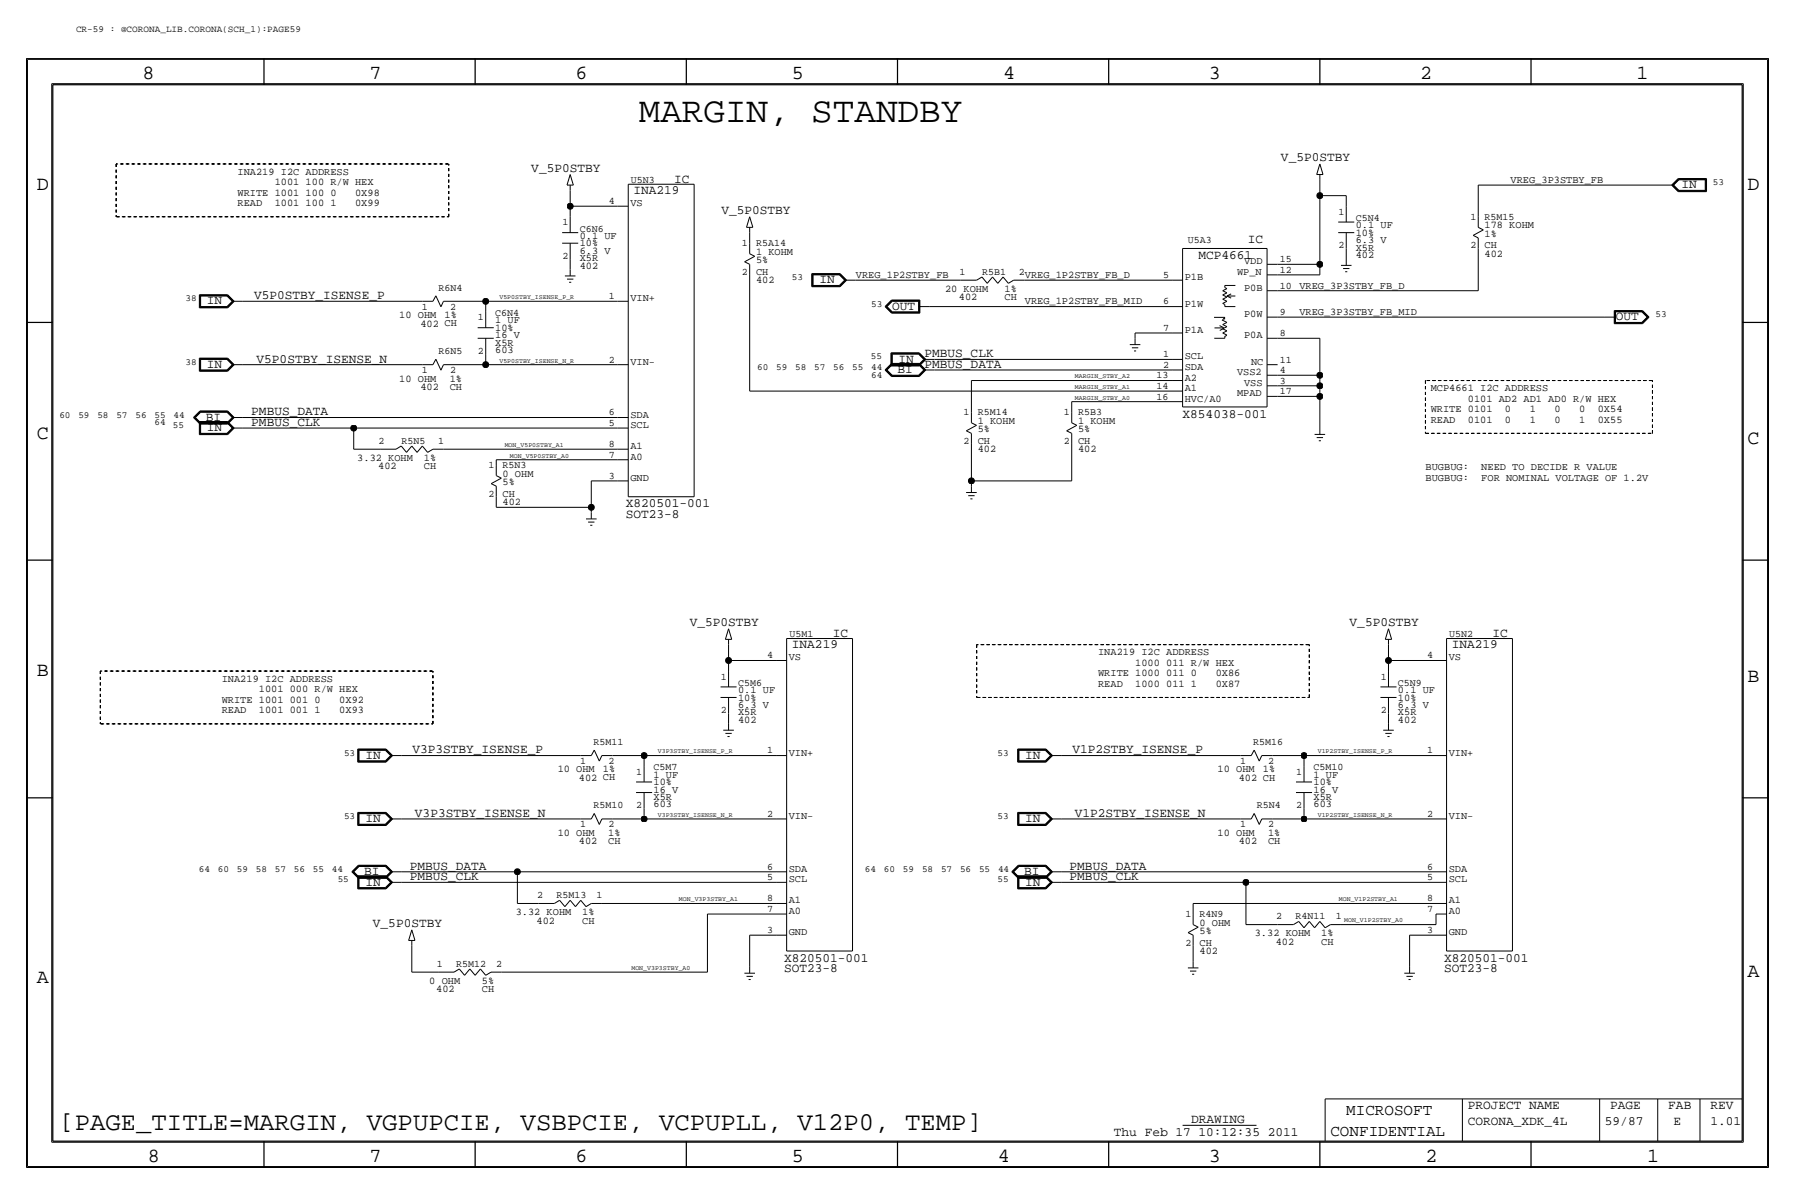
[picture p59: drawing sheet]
<svg xmlns="http://www.w3.org/2000/svg" width="432mm" height="287mm" viewBox="0 0 432 287" stroke-linecap="round" stroke-linejoin="round" font-family="sans-serif">
<defs><g id="words">
<text font-size="8.6" x="153.7" y="29.3">MARGIN, STANDBY</text>
<text font-size="6.2" x="14.3" y="271.6">[PAGE_TITLE=MARGIN, VGPUPCIE, VSBPCIE, VCPUPLL, V12P0, TEMP]</text>
<g font-size="4.8">
<text x="34.3" y="19.1">8</text>
<text x="88.9" y="19.1">7</text>
<text x="138.4" y="19.1">6</text>
<text x="190.5" y="19.1">5</text>
<text x="241.3" y="19.1">4</text>
<text x="290.8" y="19.1">3</text>
<text x="341.6" y="19.1">2</text>
<text x="393.7" y="19.1">1</text>
<text x="8.9" y="45.8">D</text>
<text x="420.4" y="45.8">D</text>
<text x="8.9" y="105.5">C</text>
<text x="420.4" y="106.7">C</text>
<text x="8.9" y="162.6">B</text>
<text x="420.4" y="163.9">B</text>
<text x="8.9" y="236.3">A</text>
<text x="420.4" y="235">A</text>
<text x="35.5" y="279.4">8</text>
<text x="88.9" y="279.4">7</text>
<text x="138.4" y="279.4">6</text>
<text x="190.5" y="279.4">5</text>
<text x="240" y="279.4">4</text>
<text x="290.8" y="279.4">3</text>
<text x="342.9" y="279.4">2</text>
<text x="396.2" y="279.4">1</text>
</g>
<g font-size="3.8">
<text x="323.9" y="268">MICROSOFT</text>
<text x="320" y="273.1">CONFIDENTIAL</text>
</g>
<g font-size="3.1">
<text x="127.8" y="41.3">V_5P0STBY</text>
<text x="308.2" y="38.8">V_5P0STBY</text>
<text x="152.4" y="46.6">INA219</text>
<text x="162.2" y="43.9">IC</text>
<text x="404.5" y="45.3">IN</text>
<text x="173.5" y="51.5">V_5P0STBY</text>
<text x="300.2" y="58.5">IC</text>
<text x="288.3" y="62.3">MCP4661</text>
<text x="61.1" y="71.9">V5P0STBY_ISENSE_P</text>
<text x="197.1" y="68.1">IN</text>
<text x="49.8" y="73.2">IN</text>
<text x="214.6" y="74.5">OUT</text>
<text x="388.7" y="77">OUT</text>
<text x="49.8" y="88.4">IN</text>
<text x="61.7" y="87.2">V5P0STBY_ISENSE_N</text>
<text x="215.9" y="89.7">BI</text>
<text x="216.2" y="87.2">IN</text>
<text x="222.4" y="88.4">PMBUS_DATA</text>
<text x="222.4" y="85.9">PMBUS_CLK</text>
<text x="49.5" y="101.1">BI</text>
<text x="60.5" y="99.9">PMBUS_DATA</text>
<text x="284.5" y="100.4">X854038-001</text>
<text x="49.8" y="103.7">IN</text>
<text x="60.5" y="102.4">PMBUS_CLK</text>
<text x="150.5" y="122">X820501-001</text>
<text x="150.5" y="124.5">SOT23-8</text>
<text x="165.9" y="150.5">V_5P0STBY</text>
<text x="190.5" y="155.9">INA219</text>
<text x="200.3" y="153.1">IC</text>
<text x="324.7" y="150.5">V_5P0STBY</text>
<text x="349.3" y="155.9">INA219</text>
<text x="359.1" y="153.1">IC</text>
<text x="87.9" y="182.4">IN</text>
<text x="99.2" y="181.2">V3P3STBY_ISENSE_P</text>
<text x="246.6" y="182.4">IN</text>
<text x="258" y="181.2">V1P2STBY_ISENSE_P</text>
<text x="87.9" y="197.7">IN</text>
<text x="99.8" y="196.4">V3P3STBY_ISENSE_N</text>
<text x="246.6" y="197.7">IN</text>
<text x="258.6" y="196.4">V1P2STBY_ISENSE_N</text>
<text x="98.6" y="209.1">PMBUS_DATA</text>
<text x="257.3" y="209.1">PMBUS_DATA</text>
<text x="87.6" y="210.4">BI</text>
<text x="87.9" y="212.9">IN</text>
<text x="98.6" y="211.6">PMBUS_CLK</text>
<text x="246.4" y="210.4">BI</text>
<text x="246.6" y="212.9">IN</text>
<text x="257.3" y="211.6">PMBUS_CLK</text>
<text x="89.7" y="222.9">V_5P0STBY</text>
<text x="188.6" y="233.7">SOT23-8</text>
<text x="188.6" y="231.2">X820501-001</text>
<text x="347.4" y="233.7">SOT23-8</text>
<text x="347.4" y="231.2">X820501-001</text>
<text x="353.1" y="266.8">PROJECT NAME</text>
<text x="387.3" y="266.8">PAGE</text>
<text x="401.3" y="266.8">FAB</text>
<text x="411.5" y="266.8">REV</text>
<text x="268" y="273.1">Thu Feb 17 10:12:35 2011</text>
<text x="286.5" y="270.1">DRAWING</text>
<text x="353.1" y="270.6">CORONA_XDK_4L</text>
<text x="386.1" y="270.6">59/87</text>
<text x="402.6" y="270.6">E</text>
<text x="411.5" y="270.6">1.01</text>
</g>
<g font-size="2.5">
<text x="57.1" y="42">INA219 I2C ADDRESS</text>
<text x="57.1" y="47">WRITE 1001 100 0</text>
<text x="66.1" y="44.5">1001 100 R/W HEX</text>
<text x="85.4" y="47">0X98</text>
<text x="363.4" y="44">VREG_3P3STBY_FB</text>
<text x="57.1" y="49.6">READ</text>
<text x="66.1" y="49.6">1001 100 1</text>
<text x="85.4" y="49.6">0X99</text>
<text x="151.6" y="49.6">VS</text>
<text x="139.4" y="57.5">0.1 UF</text>
<text x="139.4" y="59.2">10%</text>
<text x="326.1" y="58.5">6.3 V</text>
<text x="326.1" y="56.7">10%</text>
<text x="326.1" y="54.9">0.1 UF</text>
<text x="357.1" y="59.7">CH</text>
<text x="357.1" y="56.9">1%</text>
<text x="357.1" y="54.9">178 KOHM</text>
<text x="139.4" y="64.6">402</text>
<text x="139.4" y="61">6.3 V</text>
<text x="139.4" y="62.8">X5R</text>
<text x="181.9" y="63.3">5%</text>
<text x="181.9" y="61.3">1 KOHM</text>
<text x="299.3" y="63.6">VDD</text>
<text x="326.1" y="62">402</text>
<text x="326.1" y="60.2">X5R</text>
<text x="357.1" y="61.8">402</text>
<text x="181.9" y="66.1">CH</text>
<text x="181.9" y="68.1">402</text>
<text x="205.9" y="66.9">VREG_1P2STBY_FB</text>
<text x="227.3" y="70.2">20 KOHM</text>
<text x="241.7" y="70.2">1%</text>
<text x="246.5" y="66.9">VREG_1P2STBY_FB_D</text>
<text x="285" y="67.4">P1B</text>
<text x="297.6" y="66.1">WP_N</text>
<text x="299.3" y="69.9">P0B</text>
<text x="312.6" y="69.4">VREG_3P3STBY_FB_D</text>
<text x="96.1" y="76.5">10 OHM</text>
<text x="106.9" y="76.5">1%</text>
<text x="119.1" y="77.8">1 UF</text>
<text x="151.6" y="72.4">VIN+</text>
<text x="230.7" y="72.2">402</text>
<text x="241.7" y="72.2">CH</text>
<text x="246.5" y="73.2">VREG_1P2STBY_FB_MID</text>
<text x="285" y="73.7">P1W</text>
<text x="299.3" y="76.3">P0W</text>
<text x="312.6" y="75.7">VREG_3P3STBY_FB_MID</text>
<text x="101.1" y="78.5">402 CH</text>
<text x="119.1" y="81.3">16 V</text>
<text x="119.1" y="83.1">X5R</text>
<text x="119.1" y="79.6">10%</text>
<text x="285" y="80.1">P1A</text>
<text x="299.3" y="81.3">P0A</text>
<text x="119.1" y="84.9">603</text>
<text x="151.6" y="87.7">VIN-</text>
<text x="285" y="89">SDA</text>
<text x="285" y="86.4">SCL</text>
<text x="300.9" y="87.7">NC</text>
<text x="96.1" y="91.7">10 OHM</text>
<text x="101.1" y="93.8">402</text>
<text x="108.2" y="93.7">CH</text>
<text x="108.2" y="91.7">1%</text>
<text x="285" y="94">A1</text>
<text x="285" y="91.5">A2</text>
<text x="297.6" y="95.3">MPAD</text>
<text x="297.6" y="90.2">VSS2</text>
<text x="299.3" y="92.8">VSS</text>
<text x="344.2" y="94">MCP4661 I2C ADDRESS</text>
<text x="151.6" y="100.4">SDA</text>
<text x="235.2" y="101.9">1 KOHM</text>
<text x="259.3" y="101.9">1 KOHM</text>
<text x="285" y="96.6">HVC/A0</text>
<text x="344.2" y="101.7">READ</text>
<text x="344.2" y="99.1">WRITE 0101</text>
<text x="353.1" y="101.7">0101</text>
<text x="353.1" y="96.6">0101 AD2 AD1 AD0 R/W HEX</text>
<text x="362" y="101.7">0</text>
<text x="362" y="99.1">0</text>
<text x="368" y="101.7">1</text>
<text x="368" y="99.1">1</text>
<text x="373.9" y="101.7">0</text>
<text x="373.9" y="99.1">0</text>
<text x="379.9" y="101.7">1</text>
<text x="379.9" y="99.1">0</text>
<text x="384.4" y="101.7">0X55</text>
<text x="384.4" y="99.1">0X54</text>
<text x="151.6" y="102.9">SCL</text>
<text x="235.2" y="103.9">5%</text>
<text x="235.2" y="106.7">CH</text>
<text x="259.3" y="103.9">5%</text>
<text x="259.3" y="106.7">CH</text>
<text x="86" y="110.8">3.32 KOHM</text>
<text x="91" y="112.8">402</text>
<text x="102" y="110.8">1%</text>
<text x="102" y="112.8">CH</text>
<text x="151.6" y="108">A1</text>
<text x="151.6" y="110.5">A0</text>
<text x="235.2" y="108.8">402</text>
<text x="259.3" y="108.8">402</text>
<text x="342.9" y="113.1">BUGBUG:</text>
<text x="356.3" y="113.1">NEED TO DECIDE R VALUE</text>
<text x="120.9" y="116.6">5%</text>
<text x="120.9" y="119.4">CH</text>
<text x="120.9" y="114.6">0 OHM</text>
<text x="151.6" y="115.6">GND</text>
<text x="342.9" y="115.6">BUGBUG:</text>
<text x="356.3" y="115.6">FOR NOMINAL VOLTAGE OF 1.2V</text>
<text x="120.9" y="121.5">402</text>
<text x="189.7" y="158.8">VS</text>
<text x="264.2" y="157.5">INA219 I2C ADDRESS</text>
<text x="273.1" y="160.1">1000 011 R/W HEX</text>
<text x="348.5" y="158.8">VS</text>
<text x="53.3" y="163.9">INA219 I2C ADDRESS</text>
<text x="62.3" y="166.4">1001 000 R/W HEX</text>
<text x="177.5" y="166.7">0.1 UF</text>
<text x="264.2" y="162.6">WRITE 1000 011 0</text>
<text x="264.2" y="165.2">READ</text>
<text x="273.1" y="165.2">1000 011 1</text>
<text x="292.4" y="162.6">0X86</text>
<text x="292.4" y="165.2">0X87</text>
<text x="336.3" y="166.7">0.1 UF</text>
<text x="53.3" y="171.5">READ</text>
<text x="53.3" y="169">WRITE 1001 001 0</text>
<text x="62.3" y="171.5">1001 001 1</text>
<text x="81.6" y="171.5">0X93</text>
<text x="81.6" y="169">0X92</text>
<text x="177.5" y="172">X5R</text>
<text x="177.5" y="173.8">402</text>
<text x="177.5" y="168.5">10%</text>
<text x="177.5" y="170.2">6.3 V</text>
<text x="336.3" y="173.8">402</text>
<text x="336.3" y="168.5">10%</text>
<text x="336.3" y="172">X5R</text>
<text x="336.3" y="170.2">6.3 V</text>
<text x="134.2" y="185.7">10 OHM</text>
<text x="145" y="185.7">1%</text>
<text x="189.7" y="181.7">VIN+</text>
<text x="292.9" y="185.7">10 OHM</text>
<text x="303.8" y="185.7">1%</text>
<text x="348.5" y="181.7">VIN+</text>
<text x="139.2" y="187.8">402 CH</text>
<text x="157.2" y="188.8">10%</text>
<text x="157.2" y="187">1 UF</text>
<text x="157.2" y="190.5">16 V</text>
<text x="298" y="187.8">402 CH</text>
<text x="316" y="187">1 UF</text>
<text x="316" y="190.6">16 V</text>
<text x="316" y="188.8">10%</text>
<text x="157.2" y="194.1">603</text>
<text x="157.2" y="192.3">X5R</text>
<text x="189.7" y="196.9">VIN-</text>
<text x="316" y="192.3">X5R</text>
<text x="316" y="194.1">603</text>
<text x="348.5" y="196.9">VIN-</text>
<text x="134.2" y="201">10 OHM</text>
<text x="139.2" y="203">402</text>
<text x="146.3" y="201">1%</text>
<text x="146.3" y="202.9">CH</text>
<text x="292.9" y="201">10 OHM</text>
<text x="298" y="203">402</text>
<text x="305.1" y="202.9">CH</text>
<text x="305.1" y="201">1%</text>
<text x="189.7" y="209.6">SDA</text>
<text x="348.5" y="209.6">SDA</text>
<text x="189.7" y="212.1">SCL</text>
<text x="348.5" y="212.1">SCL</text>
<text x="124.1" y="220">3.32 KOHM</text>
<text x="140.1" y="220">1%</text>
<text x="189.7" y="217.2">A1</text>
<text x="189.7" y="219.8">A0</text>
<text x="348.5" y="217.2">A1</text>
<text x="348.5" y="219.8">A0</text>
<text x="129.1" y="222">402</text>
<text x="140.1" y="222">CH</text>
<text x="189.7" y="224.8">GND</text>
<text x="288.5" y="222.6">0 OHM</text>
<text x="288.5" y="224.6">5%</text>
<text x="288.5" y="227.4">CH</text>
<text x="301.9" y="225.1">3.32 KOHM</text>
<text x="306.9" y="227.1">402</text>
<text x="317.9" y="227.1">CH</text>
<text x="317.9" y="225.1">1%</text>
<text x="348.5" y="224.8">GND</text>
<text x="288.5" y="229.4">402</text>
<text x="103.3" y="236.5">0 OHM</text>
<text x="105" y="238.6">402</text>
<text x="115.9" y="238.6">CH</text>
<text x="115.9" y="236.5">5%</text>
</g>
<g font-size="2.4">
<text x="151.8" y="43.9">U5N3</text>
<text x="146.5" y="49.1">4</text>
<text x="322" y="51.6">1</text>
<text x="326.1" y="53.1">C5N4</text>
<text x="353.7" y="52.9">1</text>
<text x="357.1" y="52.9">R5M15</text>
<text x="135.3" y="54.2">1</text>
<text x="139.4" y="55.7">C6N6</text>
<text x="178.5" y="59.2">1</text>
<text x="181.9" y="59.2">R5A14</text>
<text x="285.7" y="58.5">U5A3</text>
<text x="322" y="59.7">2</text>
<text x="353.7" y="59.7">2</text>
<text x="135.3" y="62.3">2</text>
<text x="307.8" y="65.6">12</text>
<text x="307.8" y="63">15</text>
<text x="105.5" y="69.9">R6N4</text>
<text x="146.5" y="71.9">1</text>
<text x="178.5" y="66.1">2</text>
<text x="230.8" y="66.1">1</text>
<text x="236.3" y="66.1">R5B1</text>
<text x="245.1" y="66.1">2</text>
<text x="279.8" y="66.9">5</text>
<text x="307.8" y="69.4">10</text>
<text x="101.5" y="74.5">1</text>
<text x="108.3" y="74.5">2</text>
<text x="115" y="77">1</text>
<text x="119.1" y="76">C6N4</text>
<text x="279.8" y="73.2">6</text>
<text x="307.8" y="75.7">9</text>
<text x="279.8" y="79.6">7</text>
<text x="307.8" y="80.8">8</text>
<text x="101.5" y="89.7">1</text>
<text x="105.5" y="85.1">R6N5</text>
<text x="108.3" y="89.7">2</text>
<text x="115" y="85.2">2</text>
<text x="146.5" y="87.2">2</text>
<text x="279.8" y="88.4">2</text>
<text x="279.8" y="85.9">1</text>
<text x="307.8" y="89.7">4</text>
<text x="307.8" y="87.2">11</text>
<text x="278.2" y="91">13</text>
<text x="278.2" y="93.5">14</text>
<text x="307.8" y="92.3">3</text>
<text x="307.8" y="94.8">17</text>
<text x="146.5" y="99.9">6</text>
<text x="231.8" y="99.9">1</text>
<text x="235.2" y="99.9">R5M14</text>
<text x="255.9" y="99.9">1</text>
<text x="259.3" y="99.9">R5B3</text>
<text x="278.2" y="96.1">16</text>
<text x="91.1" y="106.7">2</text>
<text x="96.6" y="106.7">R5N5</text>
<text x="105.4" y="106.7">1</text>
<text x="146.5" y="102.4">5</text>
<text x="146.5" y="107.5">8</text>
<text x="231.8" y="106.7">2</text>
<text x="255.9" y="106.7">2</text>
<text x="117.5" y="112.6">1</text>
<text x="120.9" y="112.6">R5N3</text>
<text x="146.5" y="110.1">7</text>
<text x="117.5" y="119.4">2</text>
<text x="146.5" y="115.1">3</text>
<text x="189.9" y="153.1">U5M1</text>
<text x="348.6" y="153.1">U5N2</text>
<text x="184.6" y="158.3">4</text>
<text x="343.3" y="158.3">4</text>
<text x="173.4" y="163.4">1</text>
<text x="177.5" y="164.9">C5M6</text>
<text x="332.1" y="163.4">1</text>
<text x="336.3" y="164.9">C5N9</text>
<text x="173.4" y="171.5">2</text>
<text x="332.1" y="171.5">2</text>
<text x="142.7" y="179.1">R5M11</text>
<text x="301.5" y="179.1">R5M16</text>
<text x="139.6" y="183.7">1</text>
<text x="146.4" y="183.7">2</text>
<text x="157.2" y="185.2">C5M7</text>
<text x="184.6" y="181.2">1</text>
<text x="298.3" y="183.7">1</text>
<text x="305.1" y="183.7">2</text>
<text x="316" y="185.2">C5M10</text>
<text x="343.3" y="181.2">1</text>
<text x="153.1" y="186.2">1</text>
<text x="311.8" y="186.2">1</text>
<text x="142.7" y="194.4">R5M10</text>
<text x="153.1" y="194.4">2</text>
<text x="184.6" y="196.4">2</text>
<text x="302.3" y="194.4">R5N4</text>
<text x="311.8" y="194.4">2</text>
<text x="343.3" y="196.4">2</text>
<text x="139.6" y="198.9">1</text>
<text x="146.4" y="198.9">2</text>
<text x="298.3" y="198.9">1</text>
<text x="305.1" y="198.9">2</text>
<text x="184.6" y="209.1">6</text>
<text x="343.3" y="209.1">6</text>
<text x="129.2" y="216">2</text>
<text x="133.9" y="216">R5M13</text>
<text x="143.5" y="216">1</text>
<text x="184.6" y="211.6">5</text>
<text x="343.3" y="211.6">5</text>
<text x="184.6" y="216.7">8</text>
<text x="184.6" y="219.3">7</text>
<text x="285.1" y="220.5">1</text>
<text x="288.5" y="220.5">R4N9</text>
<text x="307" y="221">2</text>
<text x="311.7" y="221">R4N11</text>
<text x="321.3" y="221">1</text>
<text x="343.3" y="216.7">8</text>
<text x="343.3" y="219.3">7</text>
<text x="184.6" y="224.3">3</text>
<text x="285.1" y="227.4">2</text>
<text x="343.3" y="224.3">3</text>
<text x="105.1" y="232.5">1</text>
<text x="109.7" y="232.5">R5M12</text>
<text x="119.4" y="232.5">2</text>
</g>
<g font-size="2.3">
<text x="18.3" y="7.7">CR-59 : @CORONA_LIB.CORONA(SCH_1):PAGE59</text>
<text x="412" y="44.5">53</text>
<text x="190.5" y="67.4">53</text>
<text x="44.7" y="72.4">38</text>
<text x="209.6" y="73.7">53</text>
<text x="398.2" y="76.3">53</text>
<text x="44.7" y="87.7">38</text>
<text x="182.2" y="89">60</text>
<text x="186.7" y="89">59</text>
<text x="191.3" y="89">58</text>
<text x="195.9" y="89">57</text>
<text x="200.5" y="89">56</text>
<text x="205" y="89">55</text>
<text x="209.5" y="86.4">55</text>
<text x="209.6" y="89">44</text>
<text x="209.6" y="90.8">64</text>
<text x="14.3" y="100.4">60</text>
<text x="18.8" y="100.4">59</text>
<text x="23.4" y="100.4">58</text>
<text x="28" y="100.4">57</text>
<text x="32.6" y="100.4">56</text>
<text x="37.1" y="100.4">55</text>
<text x="41.7" y="100.4">44</text>
<text x="37.1" y="102.2">64</text>
<text x="41.6" y="102.9">55</text>
<text x="82.8" y="181.7">53</text>
<text x="240" y="181.7">53</text>
<text x="82.8" y="196.9">53</text>
<text x="240" y="196.9">53</text>
<text x="47.8" y="209.6">64</text>
<text x="52.4" y="209.6">60</text>
<text x="57" y="209.6">59</text>
<text x="61.5" y="209.6">58</text>
<text x="66.1" y="209.6">57</text>
<text x="70.7" y="209.6">56</text>
<text x="75.2" y="209.6">55</text>
<text x="79.8" y="209.6">44</text>
<text x="208.1" y="209.6">64</text>
<text x="212.7" y="209.6">60</text>
<text x="217.2" y="209.6">59</text>
<text x="221.8" y="209.6">58</text>
<text x="226.4" y="209.6">57</text>
<text x="230.9" y="209.6">56</text>
<text x="235.5" y="209.6">55</text>
<text x="240.1" y="209.6">44</text>
<text x="81.2" y="212.1">55</text>
<text x="240" y="212.1">55</text>
</g>
<g font-size="1.6">
<text x="120.1" y="71.9">V5P0STBY_ISENSE_P_R</text>
<text x="120.1" y="87.2">V5P0STBY_ISENSE_N_R</text>
<text x="258.6" y="91">MARGIN_STBY_A2</text>
<text x="258.6" y="93.5">MARGIN_STBY_A1</text>
<text x="258.6" y="96.1">MARGIN_STBY_A0</text>
<text x="121.4" y="107.5">MON_V5P0STBY_A1</text>
<text x="122.7" y="110">MON_V5P0STBY_A0</text>
<text x="158.2" y="181.2">V3P3STBY_ISENSE_P_R</text>
<text x="317" y="181.2">V1P2STBY_ISENSE_P_R</text>
<text x="158.2" y="196.4">V3P3STBY_ISENSE_N_R</text>
<text x="317" y="196.4">V1P2STBY_ISENSE_N_R</text>
<text x="163.3" y="216.7">MON_V3P3STBY_A1</text>
<text x="322.1" y="216.7">MON_V1P2STBY_A1</text>
<text x="323.3" y="221.8">MON_V1P2STBY_A0</text>
<text x="151.9" y="233.2">MON_V3P3STBY_A0</text>
</g>
</g></defs>
<!-- layer: Nets -->
<g fill="none" stroke="#000" stroke-width=".24">
<path d="M137.2 49.6h11.4zM137.2 49.6v2.5zM137.2 45.8v3.8zM180.3 55.9v2.6zM317.5 43.2v3.8zM317.5 47h6.3zM317.5 47v16.6zM323.8 47v2.6zM323.8 59.7v2.6zM355.6 44.5h44.4zM355.6 44.5v7.6zM355.6 59.7v10.2z"/>
<path d="M58.4 72.4h43.2zM109.2 72.4h7.6zM116.8 72.4h31.8zM116.8 72.4v2.6zM137.2 62.3v2.5zM180.3 66.1v27.9zM205.7 67.4h25.4zM223.5 73.7h58.4zM246.4 67.4h35.5zM307.3 63.6h10.2zM307.3 66.1h10.2zM307.3 69.9h48.3z"/>
<path d="M307.3 76.3h78.8zM317.5 63.6v2.5zM58.4 87.7h43.2zM109.2 87.7h7.6zM116.8 85.1v2.6zM116.8 87.7h31.8zM180.3 94h101.6zM224.8 89h57.1zM224.8 86.4h57.1zM233.7 91.5h48.2zM233.7 91.5v7.6zM257.8 96.6v2.5z"/>
<path d="M257.8 96.6h24.1zM273 80.1v1.2zM273.1 80.1h8.8zM307.3 95.3h10.2zM307.3 92.8h10.2zM307.3 90.2h10.2zM307.3 81.3h10.2zM317.5 92.8v2.5zM317.5 95.3v7.6zM317.5 90.2v2.6zM317.5 81.3v8.9zM58.4 100.4h90.2z"/>
<path d="M58.4 102.9h26.7zM85.1 108h6.3zM85.1 102.9h63.5zM85.1 102.9v5.1zM106.7 108h41.9zM119.4 119.4v2.6zM119.4 110.5h29.2zM119.4 110.5v1.3zM142.2 115.6v6.4zM142.2 115.6h6.4zM233.7 115.6h24.1zM233.7 115.6v1.3z"/>
<path d="M233.7 106.7v8.9zM257.8 106.7v8.9zM119.4 122h22.8zM142.2 122v1.2zM175.3 158.8h11.4zM175.3 158.8v2.5zM175.3 155v3.8zM334 158.8v2.5zM334 155v3.8zM334 158.8h11.4zM175.3 171.5v2.5zM334 171.5v2.5z"/>
<path d="M96.5 196.9h43.2zM96.5 181.7h43.2zM147.3 196.9h7.6zM147.3 181.7h7.6zM154.9 194.4v2.5zM154.9 181.7v2.5zM154.9 196.9h31.8zM154.9 181.7h31.8zM255.3 181.7h43.1zM255.3 196.9h43.1zM306.1 196.9h7.6zM306.1 181.7h7.6z"/>
<path d="M313.7 194.4v2.5zM313.7 196.9h31.7zM313.7 181.7h31.7zM313.7 181.7v2.5zM96.5 212.1h90.2zM96.5 209.6h28zM124.5 217.2h5zM124.5 209.6h62.2zM124.5 209.6v7.6zM144.8 217.2h41.9zM170.2 219.8v13.9zM170.2 219.8h16.5z"/>
<path d="M255.3 209.6h90.1zM255.3 212.1h44.4zM287 217.2h58.4zM287 217.2v2.6zM299.7 212.1h45.7zM299.7 212.1v10.2zM345.4 219.8v2.5zM99.1 227.4v6.3zM99.1 233.7h6.3zM120.6 233.7h49.6zM180.3 224.8v7.7zM180.3 224.8h6.4z"/>
<path d="M287 227.4v3.8zM299.7 222.3h7.6zM322.6 222.3h22.8zM339.1 224.8v7.7zM339.1 224.8h6.3z"/>
</g>
<g fill="none" stroke="#000" stroke-width=".24" stroke-dasharray=".7 .7" stroke-linecap="butt">
<path d="M27.9 39.4h80zM27.9 39.4v12.7zM107.9 39.4v12.7zM27.9 52.1h80zM342.9 91.5v12.7zM342.9 91.5h54.6zM397.5 91.5v12.7zM342.9 104.2h54.6zM234.9 155h80.1zM234.9 155v12.7zM315 155v12.7zM24.1 161.3h80z"/>
<path d="M24.1 161.3v12.7zM24.1 174h80zM104.1 161.3v12.7zM234.9 167.7h80.1z"/>
</g>
<g fill="#000" stroke="#000" stroke-width=".24">
<circle cx="137.2" cy="49.6" r=".72"/>
<circle cx="317.5" cy="47" r=".72"/>
<circle cx="116.8" cy="72.4" r=".72"/>
<circle cx="317.5" cy="63.6" r=".72"/>
<circle cx="116.8" cy="87.7" r=".72"/>
<circle cx="317.5" cy="90.2" r=".72"/>
<circle cx="317.5" cy="92.8" r=".72"/>
<circle cx="317.5" cy="95.3" r=".72"/>
<circle cx="85.1" cy="102.9" r=".72"/>
<circle cx="233.7" cy="115.6" r=".72"/>
<circle cx="142.2" cy="122" r=".72"/>
<circle cx="175.3" cy="158.8" r=".72"/>
<circle cx="334" cy="158.8" r=".72"/>
<circle cx="154.9" cy="181.7" r=".72"/>
<circle cx="154.9" cy="196.9" r=".72"/>
<circle cx="313.7" cy="196.9" r=".72"/>
<circle cx="313.7" cy="181.7" r=".72"/>
<circle cx="124.5" cy="209.6" r=".72"/>
<circle cx="299.7" cy="212.1" r=".72"/>
</g>
<!-- layer: Components -->
<g fill="none" stroke="#000" stroke-width=".24">
<path d="M317.5 39.4l-.8 2.6zM317.5 39.4l.8 2.6zM135.2 55.9h3.9zM135.2 58.5h3.9zM136.4 44.5h1.5zM137.2 42l-.8 2.5zM137.2 58.5v3.8zM137.2 52.1v3.8zM137.2 44.5v1.3zM137.2 42l.7 2.5zM148.6 49.6h2.5zM151.1 44.3h15.9z"/>
<path d="M151.1 44.3v75.1zM167 44.3v75.1zM179.6 54.7h1.5zM180.3 54.7v1.2zM180.3 52.1l.8 2.6zM180.3 58.5v2.5zM180.3 52.1l-.7 2.6zM284.5 59.7v38.1zM284.5 59.7h20.3zM304.8 59.7v38.1zM316.7 42h1.6zM317.5 42v1.2z"/>
<path d="M321.9 53.4h3.9zM321.9 55.9h3.9zM323.8 55.9v3.8zM323.8 49.6v3.8zM354.4 56.6l2.4-1.3zM354.4 56.6l1.2 .6zM355.6 57.2v2.5zM355.6 52.1v2.6zM355.6 54.7l1.2 .6zM400 44.5h2.6zM402.1 44.5l1.6 1.6zM402.1 44.5l1.6-1.6z"/>
<path d="M402.3 44.5l1.5-1.5zM402.3 44.5l1.5 1.5zM402.4 44.5l1.4 1.4zM402.4 44.5l1.4-1.4zM402.6 44.5l1.3-1.3zM402.6 44.5l1.3 1.3zM403.7 42.9h6.8zM403.7 46.1h6.8zM403.8 43h6.6zM403.8 46h6.6zM403.8 43.1h6.5zM403.8 45.9h6.5z"/>
<path d="M403.9 45.8h6.3zM403.9 43.2h6.3zM410.2 43.2v2.6zM410.3 43.1v2.8zM410.4 43v3zM410.5 42.9v3.2zM48 70.9h6.8zM48 70.9v3.1zM48 74h6.8zM48.1 71h6.6zM48.1 71v2.9zM48.1 73.9h6.6z"/>
<path d="M48.2 71.1v2.7zM48.2 73.8h6.5zM48.2 71.1h6.5zM48.3 71.2h6.3zM48.3 71.2v2.5zM48.3 73.7h6.3zM54.6 71.2l1.3 1.2zM54.6 73.7l1.3-1.3zM54.7 73.8l1.3-1.4zM54.7 71.1l1.3 1.3zM54.7 73.9l1.5-1.5zM54.7 71l1.5 1.4z"/>
<path d="M54.8 74l1.5-1.6zM54.8 70.9l1.5 1.5zM55.9 72.4h2.5zM101.6 72.4h2.5zM104.9 71.1l-.8 1.3zM104.9 71.1l1.2 2.7zM106.7 72.4l-.6 1.4zM106.7 72.4h2.5zM114.9 78.8h3.9zM116.8 75v3.8zM135.9 66.3h2.5zM136.4 67.1h1.5z"/>
<path d="M136.9 67.9h.5zM137.2 64.8v1.5zM148.6 72.4h2.5zM179.1 62.9l2.5-1.3zM179.1 62.9l1.2 .7zM180.3 63.6v2.5zM180.3 61l1.3 .6zM195.3 65.8h6.8zM195.3 65.8v3.1zM195.3 68.9h6.8zM195.4 65.9v2.9zM195.4 68.8h6.6z"/>
<path d="M195.4 65.9h6.6zM195.5 66v2.7zM195.5 68.7h6.5zM195.5 66h6.5zM195.6 66.1h6.3zM195.6 66.1v2.5zM195.6 68.6h6.3zM201.9 66.1l1.3 1.3zM201.9 68.6l1.3-1.2zM202 68.7l1.4-1.3zM202 66l1.4 1.4zM202 68.8l1.5-1.4z"/>
<path d="M202 65.9l1.5 1.5zM202.1 68.9l1.6-1.5zM202.1 65.8l1.6 1.6zM203.2 67.4h2.5zM212.9 73.7l1.6-1.6zM212.9 73.7l1.6 1.6zM213.1 73.7l1.4-1.5zM213.1 73.7l1.4 1.5zM213.2 73.7l1.4-1.4zM213.2 73.7l1.4 1.4zM213.4 73.7l1.2-1.3zM213.4 73.7l1.2 1.3z"/>
<path d="M214.5 72.1h6.8zM214.5 75.3h6.8zM214.5 72.2h6.7zM214.5 75.2h6.7zM214.6 72.3h6.5zM214.6 75.1h6.5zM214.6 72.4h6.4zM214.6 75h6.4zM221 73.7h2.5zM221 72.4v2.6zM221.1 72.3v2.8zM221.2 72.2v3z"/>
<path d="M221.3 72.1v3.2zM231.1 67.4h3.9zM234.9 67.4l1.3-.8zM236.2 66.6l1.3 1.5zM238.8 66.6l1.2 1.5zM238.8 66.6l-1.3 1.5zM241.3 66.6l1.3 1.5zM241.3 66.6l-1.3 1.5zM242.6 68.1l1.2-.7zM243.8 67.4h2.6zM281.9 73.7h2.6zM281.9 67.4h2.6z"/>
<path d="M292 76.3h2.6zM292.2 78.8h2zM293.4 78.3l1 .5zM293.4 79.5l1-.6zM294.1 69.9l1 .5zM294.1 70.9l1 .5zM294.1 71.9l1 .5zM294.1 72.9l.5 .3zM294.1 77l1 .5zM294.1 78l1 .5zM294.1 79l1 .6zM294.1 69.9l1-.5z"/>
<path d="M294.1 70.9l1-.5zM294.1 71.9l1-.5zM294.1 72.9l1-.5zM294.1 78l1-.5zM294.1 79l1-.5zM294.6 76.3v.5zM294.6 76.3l-.6 .8zM294.6 68.6v.5zM294.6 69.1l.5 .3zM294.6 73.2v.5zM294.6 68.6h2.6zM294.6 73.7h2.6z"/>
<path d="M295.1 71.2l1.1-.5zM295.1 71.2l1.1 .5zM295.1 71.2h2.1zM304.8 66.1h2.5zM304.8 76.3h2.5zM304.8 69.9h2.5zM304.8 63.6h2.5zM322.6 63.8h2.5zM323.1 64.6h1.5zM323.6 65.3h.5zM323.8 62.3v1.5zM386.1 76.3h2.5z"/>
<path d="M388.3 74.7v3.1zM388.3 77.8h6.8zM388.3 74.7h6.8zM388.4 74.8v2.9zM388.4 77.7h6.7zM388.4 74.8h6.7zM388.5 74.9v2.7zM388.5 77.6h6.5zM388.5 74.9h6.5zM388.6 75h6.4zM388.6 75v2.5zM388.6 77.5h6.4z"/>
<path d="M395 75l1.2 1.3zM395 77.5l1.2-1.2zM395 74.9l1.4 1.4zM395 77.6l1.4-1.3zM395.1 74.8l1.4 1.5zM395.1 77.7l1.4-1.4zM395.1 74.7l1.6 1.6zM395.1 77.8l1.6-1.5zM48 86.1h6.8zM48 86.1v3.2zM48 89.3h6.8zM48.1 86.2h6.6z"/>
<path d="M48.1 86.2v3zM48.1 89.2h6.6zM48.1 98.8h6.7zM48.2 86.3v2.8zM48.2 89.1h6.5zM48.2 98.9h6.5zM48.2 86.3h6.5zM48.2 99h6.5zM48.3 99.1h6.3zM48.3 86.4h6.3zM48.3 86.4v2.6zM48.3 89h6.3z"/>
<path d="M54.6 99.1l1.3 1.3zM54.6 86.4l1.3 1.3zM54.7 89.1l1.3-1.4zM54.7 99l1.3 1.4zM54.7 86.3l1.3 1.4zM54.7 89.2l1.5-1.5zM54.7 98.9l1.5 1.5zM54.7 86.2l1.5 1.5zM54.8 89.3l1.5-1.6zM54.8 98.8l1.5 1.6zM54.8 86.1l1.5 1.6zM55.9 87.7l-1.3 1.3z"/>
<path d="M55.9 87.7h2.5zM101.6 87.7h2.5zM104.9 86.4l-.8 1.3zM104.9 86.4l1.2 2.6zM106.7 87.7l-.6 1.3zM106.7 87.7h2.5zM114.9 81.3h3.9zM116.8 81.3v3.8zM148.6 87.7h2.5zM212.9 89l1.6-1.6zM212.9 89l1.6 1.5zM213.1 89l1.4 1.4z"/>
<path d="M213.2 89l1.4-1.4zM213.2 89l1.4 1.3zM213.4 89l1.2-1.3zM213.4 89l1.2 1.2zM214.3 84.8h6.8zM214.3 84.8v3.2zM214.3 88h6.8zM214.4 84.9v3zM214.4 87.9h6.7zM214.4 84.9h6.7zM214.5 87.4h6.6zM214.5 90.5h6.6z"/>
<path d="M214.5 87.5l-1.4 1.5zM214.5 87.5h6.6zM214.5 90.4h6.6zM214.5 85v2.8zM214.5 87.8h6.5zM214.5 85h6.5zM214.6 90.3h6.4zM214.6 87.6h6.4zM214.6 90.2h6.4zM214.6 87.7h6.4zM214.6 85.1h6.4zM214.6 85.1v2.6z"/>
<path d="M221 87.7l1.2 1.3zM221 85.1l1.2 1.3zM221 90.2l1.3-1.2zM221 87.7l1.3-1.3zM221 90.3l1.4-1.3zM221 87.8l1.4-1.4zM221 87.6l1.4 1.4zM221 85l1.4 1.4zM221.1 90.4l1.5-1.4zM221.1 87.9l1.5-1.5zM221.1 87.5l1.5 1.5zM221.1 84.9l1.5 1.5z"/>
<path d="M221.1 90.5l1.6-1.5zM221.1 88l1.6-1.6zM221.1 87.4l1.6 1.6zM221.1 84.8l1.6 1.6zM222.3 89h2.5zM222.3 86.4h2.5zM233.7 99.1v2.6zM257.8 99.1v2.6zM271.8 82.9h2.5zM272.3 83.6h1.5zM272.8 84.4h.5zM273 81.3v1.6z"/>
<path d="M281.9 89h2.6zM281.9 86.4h2.6zM281.9 96.6h2.6zM281.9 94h2.6zM281.9 91.5h2.6zM281.9 80.1h2.6zM284.5 97.8h20.3zM292.1 81.3h2.5zM294.1 80.1l1 .5zM294.1 80.1l1-.5zM294.6 80.8v.5zM294.6 80.9l.5-.3z"/>
<path d="M304.8 95.3h2.5zM304.8 92.8h2.5zM304.8 87.7h2.5zM304.8 90.2h2.5zM304.8 81.3h2.5zM46.5 100.4l1.6 1.6zM46.5 100.4l1.6-1.6zM46.7 100.4l1.5 1.5zM46.7 100.4l1.5-1.5zM46.8 100.4l1.4-1.4zM46.8 100.4l1.4 1.4zM47 100.4l1.3-1.3z"/>
<path d="M47 100.4l1.3 1.3zM48 101.3h6.8zM48 101.3v3.2zM48 104.5h6.8zM48.1 101.4h6.6zM48.1 101.4v3zM48.1 104.4h6.6zM48.1 102h6.7zM48.2 101.9h6.5zM48.2 101.5v2.8zM48.2 104.3h6.5zM48.2 101.5h6.5z"/>
<path d="M48.2 101.8h6.5zM48.3 101.7h6.3zM48.3 101.7v2.5zM48.3 104.2h6.3zM54.6 101.7l1.3 1.2zM54.6 101.7l1.3-1.3zM54.6 104.2l1.3-1.3zM54.7 101.8l1.3-1.4zM54.7 104.3l1.3-1.4zM54.7 101.5l1.3 1.4zM54.7 101.9l1.5-1.5zM54.7 104.4l1.5-1.5z"/>
<path d="M54.7 101.4l1.5 1.5zM54.8 102l1.5-1.6zM54.8 104.5l1.5-1.6zM54.8 101.3l1.5 1.6zM55.9 100.4h2.5zM55.9 102.9h2.5zM91.4 108h3.8zM95.2 108l1.3-.8zM96.5 107.2l1.3 1.6zM99.1 107.2l-1.3 1.6zM99.1 107.2l1.2 1.6zM101.6 107.2l-1.3 1.6z"/>
<path d="M101.6 107.2l1.3 1.6zM102.9 108.8l1.2-.8zM104.1 108h2.6zM118.2 116.3l2.4-1.3zM118.2 116.3l1.2 .6zM119.4 116.9v2.5zM119.4 111.8v2.6zM119.4 114.4l1.2 .6zM148.6 115.6h2.5zM148.6 108h2.5zM148.6 110.5h2.5zM148.6 102.9h2.5z"/>
<path d="M148.6 100.4h2.5zM151.1 119.4h15.9zM232.4 118.4h2.5zM232.5 103.6l1.2 .6zM232.5 103.6l2.4-1.3zM232.9 119.2h1.5zM233.4 119.9h.5zM233.7 104.2v2.5zM233.7 101.7l1.2 .6zM233.7 116.9v1.5zM256.6 103.6l2.4-1.3zM256.6 103.6l1.2 .6z"/>
<path d="M257.8 104.2v2.5zM257.8 101.7l1.2 .6zM316.2 104.4h2.6zM316.7 105.2h1.6zM317.2 106h.6zM317.5 102.9v1.5zM141 124.8h2.5zM141.5 125.5h1.5zM142 126.3h.5zM142.2 123.2v1.6zM174.5 153.7h1.5zM175.3 151.2l-.8 2.5z"/>
<path d="M175.3 153.7v1.3zM175.3 151.2l.7 2.5zM186.7 158.8h2.5zM189.2 153.5h15.9zM189.2 153.5v75.2zM205.1 153.5v75.2zM333.2 153.7h1.6zM334 153.7v1.3zM334 151.2l.8 2.5zM334 151.2l-.8 2.5zM345.4 158.8h2.6zM348 153.5h15.8z"/>
<path d="M348 153.5v75.2zM363.8 153.5v75.2zM173.3 165.2h3.9zM173.3 167.7h3.9zM174 175.6h2.5zM174.5 176.3h1.5zM175 177.1h.5zM175.3 174v1.6zM175.3 167.7v3.8zM175.3 161.3v3.9zM332.1 165.2h3.8zM332.1 167.7h3.8z"/>
<path d="M332.7 175.6h2.6zM333.2 176.3h1.6zM333.8 177.1h.5zM334 174v1.6zM334 167.7v3.8zM334 161.3v3.9zM86.1 195.3h6.8zM86.1 180.1h6.8zM86.1 195.3v3.2zM86.1 198.5h6.8zM86.1 180.1v3.1zM86.1 183.2h6.8z"/>
<path d="M86.2 195.4h6.6zM86.2 180.2h6.6zM86.2 195.4v3zM86.2 198.4h6.6zM86.2 180.2v2.9zM86.2 183.1h6.6zM86.3 195.5v2.8zM86.3 198.3h6.5zM86.3 180.3v2.7zM86.3 183h6.5zM86.3 195.5h6.5zM86.3 180.3h6.5z"/>
<path d="M86.4 195.6v2.6zM86.4 198.2h6.3zM86.4 180.4v2.5zM86.4 182.9h6.3zM86.4 195.6h6.3zM86.4 180.4h6.3zM92.7 195.6l1.3 1.3zM92.7 180.4l1.3 1.3zM92.7 198.2l1.3-1.3zM92.7 182.9l1.3-1.2zM92.8 198.3l1.3-1.4zM92.8 183l1.3-1.3z"/>
<path d="M92.8 195.5l1.3 1.4zM92.8 180.3l1.3 1.4zM92.8 198.4l1.5-1.5zM92.8 183.1l1.5-1.4zM92.8 195.4l1.5 1.5zM92.8 180.2l1.5 1.5zM92.9 195.3l1.5 1.6zM92.9 180.1l1.5 1.6zM92.9 183.2l1.5-1.5zM94 196.9h2.5zM94 181.7h2.5zM94.4 196.9l-1.5 1.6z"/>
<path d="M139.7 196.9h2.5zM139.7 181.7h2.5zM143 195.6l-.8 1.3zM143 180.3l-.8 1.4zM143 195.6l1.2 2.6zM143 180.3l1.2 2.7zM144.8 196.9l-.6 1.3zM144.8 181.7l-.6 1.3zM144.8 196.9h2.5zM144.8 181.7h2.5zM153 188h3.9zM153 190.6h3.9z"/>
<path d="M154.9 190.6v3.8zM154.9 184.2v3.8zM186.7 196.9h2.5zM186.7 181.7h2.5zM244.8 195.3v3.2zM244.8 198.5h6.8zM244.8 180.1v3.1zM244.8 183.2h6.8zM244.8 195.3h6.8zM244.8 180.1h6.8zM244.9 195.4v3zM244.9 198.4h6.7z"/>
<path d="M244.9 180.2v2.9zM244.9 183.1h6.7zM244.9 195.4h6.7zM244.9 180.2h6.7zM245 195.5v2.8zM245 198.3h6.5zM245 180.3v2.7zM245 183h6.5zM245 195.5h6.5zM245 180.3h6.5zM245.1 195.6h6.4zM245.1 195.6v2.6z"/>
<path d="M245.1 198.2h6.4zM245.1 180.4h6.4zM245.1 180.4v2.5zM245.1 182.9h6.4zM251.5 198.2l1.2-1.3zM251.5 182.9l1.2-1.2zM251.5 195.6l1.2 1.3zM251.5 180.4l1.2 1.3zM251.5 198.3l1.4-1.4zM251.5 183l1.4-1.3zM251.5 195.5l1.4 1.4zM251.5 180.3l1.4 1.4z"/>
<path d="M251.6 198.4l1.4-1.5zM251.6 183.1l1.4-1.4zM251.6 195.4l1.4 1.5zM251.6 180.2l1.4 1.5zM251.6 195.3l1.6 1.6zM251.6 180.1l1.6 1.6zM251.6 198.5l1.6-1.6zM251.6 183.2l1.6-1.5zM252.7 196.9h2.6zM252.7 181.7h2.6zM298.5 196.9h2.5zM298.5 181.7h2.5z"/>
<path d="M301.7 195.6l1.2 2.6zM301.7 180.3l1.2 2.7zM301.7 195.6l-.7 1.3zM301.7 180.3l-.7 1.4zM303.5 196.9h2.6zM303.5 181.7h2.6zM303.5 196.9l-.6 1.3zM303.5 181.7l-.6 1.3zM311.8 188h3.8zM311.8 190.6h3.8zM313.7 190.6v3.8zM313.7 184.2v3.8z"/>
<path d="M345.4 196.9h2.6zM345.4 181.7h2.6zM84.6 209.6l1.6 1.6zM84.6 209.6l1.6-1.6zM84.8 209.6l1.5 1.5zM84.8 209.6l1.5-1.5zM84.9 209.6l1.4-1.4zM84.9 209.6l1.4 1.4zM85.1 209.6l1.3-1.3zM85.1 209.6l1.3 1.3zM86.1 210.6h6.8zM86.1 210.6v3.1z"/>
<path d="M86.1 213.7h6.8zM86.2 210.7h6.6zM86.2 210.7v2.9zM86.2 213.6h6.6zM86.2 208h6.7zM86.2 211.2h6.7zM86.3 208.1h6.5zM86.3 211.1h6.5zM86.3 210.8v2.7zM86.3 213.5h6.5zM86.3 210.8h6.5zM86.3 208.2h6.5z"/>
<path d="M86.3 211h6.5zM86.4 210.9h6.3zM86.4 210.9v2.5zM86.4 213.4h6.3zM86.4 208.3h6.3zM92.7 208.3l1.3 1.3zM92.7 210.9l1.3 1.2zM92.7 210.9l1.3-1.3zM92.7 213.4l1.3-1.3zM92.8 211l1.3-1.4zM92.8 213.5l1.3-1.4zM92.8 208.2l1.3 1.4z"/>
<path d="M92.8 210.8l1.3 1.3zM92.8 211.1l1.5-1.5zM92.8 213.6l1.5-1.5zM92.8 208.1l1.5 1.5zM92.8 210.7l1.5 1.4zM92.9 208l1.5 1.6zM92.9 210.6l1.5 1.5zM92.9 211.2l1.5-1.6zM92.9 213.7l1.5-1.6zM94 209.6h2.5zM94 212.1h2.5zM129.5 217.2h3.8z"/>
<path d="M133.3 217.2l1.3-.7zM134.6 216.5l1.3 1.5zM137.2 216.5l-1.3 1.5zM137.2 216.5l1.2 1.5zM139.7 216.5l-1.3 1.5zM139.7 216.5l1.3 1.5zM141 218l1.2-.8zM142.2 217.2h2.6zM186.7 217.2h2.5zM186.7 219.8h2.5zM186.7 212.1h2.5zM186.7 209.6h2.5z"/>
<path d="M243.4 209.6l1.6 1.6zM243.4 209.6l1.6-1.6zM243.5 209.6l1.5 1.5zM243.5 209.6l1.5-1.5zM243.7 209.6l1.4-1.4zM243.7 209.6l1.4 1.4zM243.8 209.6l1.3 1.3zM243.8 209.6l1.3-1.3zM244.8 210.6v3.1zM244.8 213.7h6.8zM244.8 210.6h6.8zM244.9 210.7v2.9z"/>
<path d="M244.9 213.6h6.7zM244.9 210.7h6.7zM245 211.2h6.6zM245 208h6.6zM245 211.1h6.6zM245 210.8v2.7zM245 213.5h6.5zM245 210.8h6.5zM245 208.1h6.6zM245.1 208.2h6.4zM245.1 211h6.4zM245.1 210.9h6.4z"/>
<path d="M245.1 208.3h6.4zM245.1 210.9v2.5zM245.1 213.4h6.4zM251.5 210.9l1.2-1.3zM251.5 213.4l1.2-1.3zM251.5 208.3l1.2 1.3zM251.5 210.9l1.2 1.2zM251.5 211l1.4-1.4zM251.5 213.5l1.4-1.4zM251.5 208.2l1.4 1.4zM251.5 210.8l1.4 1.3zM251.6 211.1l1.4-1.5z"/>
<path d="M251.6 213.6l1.4-1.5zM251.6 208.1l1.4 1.5zM251.6 210.7l1.4 1.4zM251.6 208l1.6 1.6zM251.6 210.6l1.6 1.5zM251.6 211.2l1.6-1.6zM251.6 213.7l1.6-1.6zM252.7 209.6h2.6zM252.7 212.1h2.6zM287 219.8v2.5zM345.4 217.2h2.6zM345.4 219.8h2.6z"/>
<path d="M345.4 212.1h2.6zM345.4 209.6h2.6zM98.3 226.1h1.5zM99.1 223.6l-.8 2.5zM99.1 226.1v1.3zM99.1 223.6l.7 2.5zM105.4 233.7h3.8zM109.2 233.7l1.3-.7zM110.5 233l1.3 1.5zM113 233l1.3 1.5zM113 233l-1.2 1.5zM115.6 233l1.2 1.5z"/>
<path d="M115.6 233l-1.3 1.5zM116.8 234.5l1.3-.8zM118.1 233.7h2.6zM179.1 234h2.5zM179.6 234.7h1.5zM180.1 235.5h.5zM180.3 232.5v1.5zM186.7 224.8h2.5zM189.2 228.7h15.9zM285.8 232.7h2.5zM285.8 224.2l1.2 .6zM285.8 224.2l2.4-1.3z"/>
<path d="M286.3 233.5h1.5zM286.8 234.2h.5zM287 224.8v2.6zM287 222.3l1.2 .6zM287 231.2v1.5zM307.3 222.3h3.9zM311.1 222.3l1.3-.8zM312.4 221.5l1.3 1.6zM315 221.5l1.2 1.6zM315 221.5l-1.3 1.6zM317.5 221.5l1.3 1.6zM317.5 221.5l-1.3 1.6z"/>
<path d="M318.8 223.1l1.2-.8zM320 222.3h2.6zM337.8 234h2.6zM338.3 234.7h1.6zM338.8 235.5h.5zM339.1 232.5v1.5zM345.4 224.8h2.6zM348 228.7h15.8zM284.5 270.6h17.8z"/>
</g>
<!-- layer: Page Border and Title Block -->
<g fill="none" stroke="#000" stroke-width=".3">
<path d="M6.3 14v266.7zM6.4 14h419zM63.5 14v6.4zM114.3 14v6.4zM165.1 14v6.4zM215.9 14v6.4zM266.7 14v6.4zM317.5 14v6.4zM368.3 14v6.4zM425.4 14v266.7zM12.7 20.4h406.4zM12.7 20.4v254z"/>
<path d="M419.1 20.4v254zM6.3 77.5h6.4zM419.1 77.5h6.3zM6.3 134.7h6.4zM419.1 134.7h6.3zM6.3 191.8h6.4zM419.1 191.8h6.3zM12.7 274.4h406.4zM63.5 274.4v6.3zM114.3 274.4v6.3zM165.1 274.4v6.3zM215.9 274.4v6.3z"/>
<path d="M266.7 274.4v6.3zM317.5 274.4v6.3zM368.3 274.4v6.3zM6.4 280.7h419z"/>
</g>
<g fill="none" stroke="#000" stroke-width=".24">
<path d="M6.6 14.3h418.6zM6.6 14.3v266.2zM425.2 14.3v266.2zM12.4 20.1v254.5zM12.4 20.1h407zM419.4 20.1v254.5zM12.4 274.6h407zM318.8 264.2v10.2zM318.8 264.2h100.3zM351.8 264.2v10.2zM384.8 264.2v10.2zM398.8 264.2v10.2z"/>
<path d="M408.9 264.2v10.2zM6.6 280.5h418.6z"/>
</g>
<use href="#words"/>
</svg>
